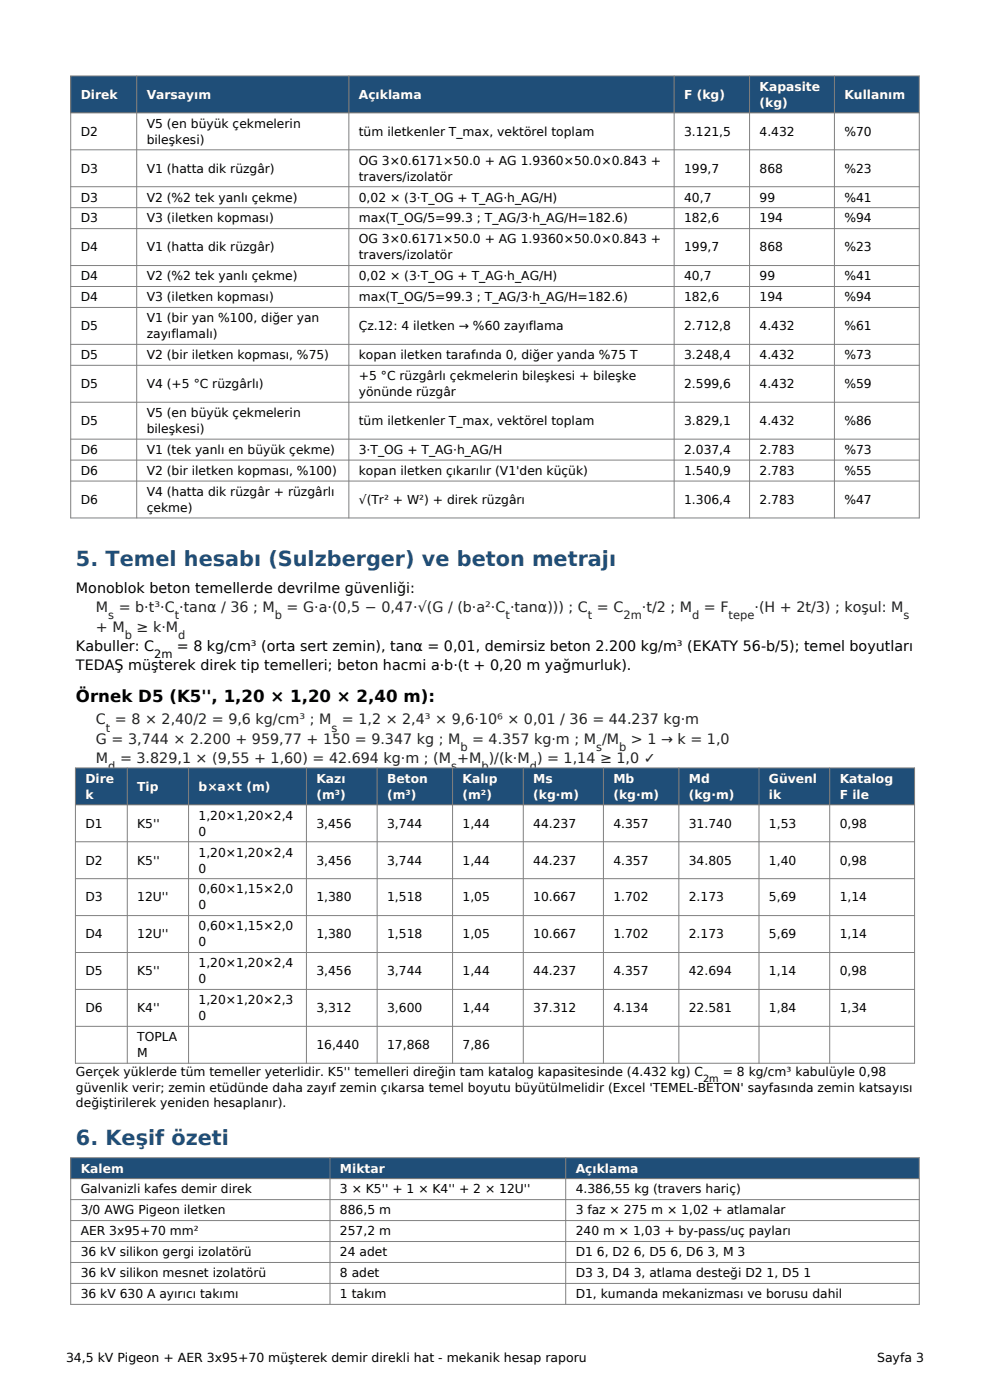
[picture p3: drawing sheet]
<svg xmlns="http://www.w3.org/2000/svg" width="210mm" height="297mm" viewBox="0 0 210 297" stroke-linecap="round" stroke-linejoin="round" font-family="sans-serif">
<defs><g id="words">
<g font-size="4.4" fill="#1f4e78">
<text x="16.1" y="120.1">5. Temel hesabı (Sulzberger) ve beton metrajı</text>
<text x="16.1" y="243">6. Keşif özeti</text>
</g>
<text font-size="3.5" x="16.1" y="148.9">Örnek D5 (K5'', 1,20 × 1,20 × 2,40 m):</text>
<g font-size="3">
<text x="16.1" y="125.8">Monoblok beton temellerde devrilme güvenliği:</text>
<text x="16.1" y="138.1">Kabuller: C</text>
<text x="16.1" y="142.2">TEDAŞ müşterek direk tip temelleri; beton hacmi a·b·(t + 0,20 m yağmurluk).</text>
<text x="37.5" y="138.1">= 8 kg/cm³ (orta sert zemin), tanα = 0,01, demirsiz beton 2.200 kg/m³ (EKATY 56-b/5); temel boyutları</text>
</g>
<g font-size="3" fill="#222">
<text x="20.4" y="129.9">M</text>
<text x="25.2" y="129.9">= b·t³·C ·tanα / 36 ; M</text>
<text x="60.8" y="129.9">= G·a·(0,5 − 0,47·√(G / (b·a²·C ·tanα))) ; C = C</text>
<text x="136.2" y="129.9">·t/2 ; M</text>
<text x="149.3" y="129.9">= F</text>
<text x="160" y="129.9">·(H + 2t/3) ; koşul: M</text>
<text x="20.4" y="134">+ M</text>
<text x="29" y="134">≥ k·M</text>
<text x="20.4" y="153.7">C = 8 × 2,40/2 = 9,6 kg/cm³ ; M</text>
<text x="72.5" y="153.7">= 1,2 × 2,4³ × 9,6·10⁶ × 0,01 / 36 = 44.237 kg·m</text>
<text x="20.4" y="157.8">G = 3,744 × 2.200 + 959,77 + 150 = 9.347 kg ; M</text>
<text x="20.4" y="161.9">M</text>
<text x="25.5" y="161.9">= 3.829,1 × (9,55 + 1,60) = 42.694 kg·m ; (M +M )/(k·M ) = 1,14 ≥ 1,0 ✓</text>
<text x="100.2" y="157.8">= 4.357 kg·m ; M /M</text>
<text x="133.8" y="157.8">&gt; 1 → k = 1,0</text>
</g>
<g font-size="2.6" fill="#fff">
<text x="17.1" y="20.9">Direk</text>
<text x="31.1" y="20.9">Varsayım</text>
<text x="76.1" y="20.9">Açıklama</text>
<text x="145.1" y="20.9">F (kg)</text>
<text x="161.1" y="19.3">Kapasite</text>
<text x="161.1" y="22.6">(kg)</text>
<text x="179.1" y="20.9">Kullanım</text>
<text x="18.1" y="166">Dire</text>
<text x="29.1" y="167.7">Tip</text>
<text x="42.1" y="167.7">b×a×t (m)</text>
<text x="67.1" y="166">Kazı</text>
<text x="82.1" y="166">Beton</text>
<text x="98.1" y="166">Kalıp</text>
<text x="113.1" y="166">Ms</text>
<text x="130.1" y="166">Mb</text>
<text x="146.1" y="166">Md</text>
<text x="163.1" y="166">Güvenl</text>
<text x="178.1" y="166">Katalog</text>
<text x="18.1" y="169.4">k</text>
<text x="67.1" y="169.4">(m³)</text>
<text x="82.1" y="169.4">(m³)</text>
<text x="98.1" y="169.4">(m²)</text>
<text x="113.1" y="169.4">(kg·m)</text>
<text x="130.1" y="169.4">(kg·m)</text>
<text x="146.1" y="169.4">(kg·m)</text>
<text x="163.1" y="169.4">ik</text>
<text x="178.1" y="169.4">F ile</text>
<text x="17.1" y="248.7">Kalem</text>
<text x="72.1" y="248.7">Miktar</text>
<text x="122.1" y="248.7">Açıklama</text>
</g>
<g font-size="2.6">
<text x="17.1" y="28.8">D2</text>
<text x="31.1" y="27.1">V5 (en büyük çekmelerin</text>
<text x="76.1" y="28.8">tüm iletkenler T_max, vektörel toplam</text>
<text x="145.1" y="28.8">3.121,5</text>
<text x="161.1" y="28.8">4.432</text>
<text x="179.1" y="28.8">%70</text>
<text x="31.1" y="30.5">bileşkesi)</text>
<text x="76.1" y="34.9">OG 3×0.6171×50.0 + AG 1.9360×50.0×0.843 +</text>
<text x="17.1" y="36.6">D3</text>
<text x="31.1" y="36.6">V1 (hatta dik rüzgâr)</text>
<text x="76.1" y="38.3">travers/izolatör</text>
<text x="145.1" y="36.6">199,7</text>
<text x="161.1" y="36.6">868</text>
<text x="179.1" y="36.6">%23</text>
<text x="17.1" y="42.8">D3</text>
<text x="17.1" y="47.2">D3</text>
<text x="31.1" y="42.8">V2 (%2 tek yanlı çekme)</text>
<text x="31.1" y="47.2">V3 (iletken kopması)</text>
<text x="76.1" y="42.8">0,02 × (3·T_OG + T_AG·h_AG/H)</text>
<text x="76.1" y="47.2">max(T_OG/5=99.3 ; T_AG/3·h_AG/H=182.6)</text>
<text x="145.1" y="42.8">40,7</text>
<text x="145.1" y="47.2">182,6</text>
<text x="161.1" y="42.8">99</text>
<text x="161.1" y="47.2">194</text>
<text x="179.1" y="42.8">%41</text>
<text x="179.1" y="47.2">%94</text>
<text x="17.1" y="53.3">D4</text>
<text x="31.1" y="53.3">V1 (hatta dik rüzgâr)</text>
<text x="76.1" y="51.6">OG 3×0.6171×50.0 + AG 1.9360×50.0×0.843 +</text>
<text x="145.1" y="53.3">199,7</text>
<text x="161.1" y="53.3">868</text>
<text x="179.1" y="53.3">%23</text>
<text x="17.1" y="59.5">D4</text>
<text x="31.1" y="59.5">V2 (%2 tek yanlı çekme)</text>
<text x="76.1" y="55">travers/izolatör</text>
<text x="76.1" y="59.5">0,02 × (3·T_OG + T_AG·h_AG/H)</text>
<text x="145.1" y="59.5">40,7</text>
<text x="161.1" y="59.5">99</text>
<text x="179.1" y="59.5">%41</text>
<text x="17.1" y="63.9">D4</text>
<text x="31.1" y="63.9">V3 (iletken kopması)</text>
<text x="76.1" y="63.9">max(T_OG/5=99.3 ; T_AG/3·h_AG/H=182.6)</text>
<text x="145.1" y="63.9">182,6</text>
<text x="161.1" y="63.9">194</text>
<text x="179.1" y="63.9">%94</text>
<text x="17.1" y="70.1">D5</text>
<text x="31.1" y="68.4">V1 (bir yan %100, diğer yan</text>
<text x="31.1" y="71.7">zayıflamalı)</text>
<text x="76.1" y="70.1">Çz.12: 4 iletken → %60 zayıflama</text>
<text x="145.1" y="70.1">2.712,8</text>
<text x="161.1" y="70.1">4.432</text>
<text x="179.1" y="70.1">%61</text>
<text x="17.1" y="76.2">D5</text>
<text x="31.1" y="76.2">V2 (bir iletken kopması, %75)</text>
<text x="76.1" y="76.2">kopan iletken tarafında 0, diğer yanda %75 T</text>
<text x="145.1" y="76.2">3.248,4</text>
<text x="161.1" y="76.2">4.432</text>
<text x="179.1" y="76.2">%73</text>
<text x="17.1" y="82.3">D5</text>
<text x="31.1" y="82.3">V4 (+5 °C rüzgârlı)</text>
<text x="76.1" y="80.6">+5 °C rüzgârlı çekmelerin bileşkesi + bileşke</text>
<text x="145.1" y="82.3">2.599,6</text>
<text x="161.1" y="82.3">4.432</text>
<text x="179.1" y="82.3">%59</text>
<text x="31.1" y="88.5">V5 (en büyük çekmelerin</text>
<text x="76.1" y="84">yönünde rüzgâr</text>
<text x="17.1" y="90.2">D5</text>
<text x="31.1" y="91.9">bileşkesi)</text>
<text x="76.1" y="90.2">tüm iletkenler T_max, vektörel toplam</text>
<text x="145.1" y="90.2">3.829,1</text>
<text x="161.1" y="90.2">4.432</text>
<text x="179.1" y="90.2">%86</text>
<text x="17.1" y="96.3">D6</text>
<text x="17.1" y="100.7">D6</text>
<text x="31.1" y="96.3">V1 (tek yanlı en büyük çekme)</text>
<text x="31.1" y="100.7">V2 (bir iletken kopması, %100)</text>
<text x="76.1" y="96.3">3·T_OG + T_AG·h_AG/H</text>
<text x="76.1" y="100.7">kopan iletken çıkarılır (V1'den küçük)</text>
<text x="145.1" y="96.3">2.037,4</text>
<text x="145.1" y="100.7">1.540,9</text>
<text x="161.1" y="96.3">2.783</text>
<text x="161.1" y="100.7">2.783</text>
<text x="179.1" y="96.3">%73</text>
<text x="179.1" y="100.7">%55</text>
<text x="17.1" y="106.9">D6</text>
<text x="31.1" y="105.2">V4 (hatta dik rüzgâr + rüzgârlı</text>
<text x="76.1" y="106.9">√(Tr² + W²) + direk rüzgârı</text>
<text x="145.1" y="106.9">1.306,4</text>
<text x="161.1" y="106.9">2.783</text>
<text x="179.1" y="106.9">%47</text>
<text x="31.1" y="108.6">çekme)</text>
<text x="42.1" y="173.9">1,20×1,20×2,4</text>
<text x="18.1" y="175.6">D1</text>
<text x="29.1" y="175.6">K5''</text>
<text x="42.1" y="177.3">0</text>
<text x="67.1" y="175.6">3,456</text>
<text x="82.1" y="175.6">3,744</text>
<text x="98.1" y="175.6">1,44</text>
<text x="113.1" y="175.6">44.237</text>
<text x="130.1" y="175.6">4.357</text>
<text x="146.1" y="175.6">31.740</text>
<text x="163.1" y="175.6">1,53</text>
<text x="178.1" y="175.6">0,98</text>
<text x="18.1" y="183.4">D2</text>
<text x="29.1" y="183.4">K5''</text>
<text x="42.1" y="181.7">1,20×1,20×2,4</text>
<text x="42.1" y="185.1">0</text>
<text x="67.1" y="183.4">3,456</text>
<text x="82.1" y="183.4">3,744</text>
<text x="98.1" y="183.4">1,44</text>
<text x="113.1" y="183.4">44.237</text>
<text x="130.1" y="183.4">4.357</text>
<text x="146.1" y="183.4">34.805</text>
<text x="163.1" y="183.4">1,40</text>
<text x="178.1" y="183.4">0,98</text>
<text x="18.1" y="191.2">D3</text>
<text x="29.1" y="191.2">12U''</text>
<text x="42.1" y="189.5">0,60×1,15×2,0</text>
<text x="67.1" y="191.2">1,380</text>
<text x="82.1" y="191.2">1,518</text>
<text x="98.1" y="191.2">1,05</text>
<text x="113.1" y="191.2">10.667</text>
<text x="130.1" y="191.2">1.702</text>
<text x="146.1" y="191.2">2.173</text>
<text x="163.1" y="191.2">5,69</text>
<text x="178.1" y="191.2">1,14</text>
<text x="42.1" y="192.9">0</text>
<text x="42.1" y="197.4">0,60×1,15×2,0</text>
<text x="18.1" y="199.1">D4</text>
<text x="29.1" y="199.1">12U''</text>
<text x="42.1" y="200.8">0</text>
<text x="67.1" y="199.1">1,380</text>
<text x="82.1" y="199.1">1,518</text>
<text x="98.1" y="199.1">1,05</text>
<text x="113.1" y="199.1">10.667</text>
<text x="130.1" y="199.1">1.702</text>
<text x="146.1" y="199.1">2.173</text>
<text x="163.1" y="199.1">5,69</text>
<text x="178.1" y="199.1">1,14</text>
<text x="18.1" y="206.9">D5</text>
<text x="29.1" y="206.9">K5''</text>
<text x="42.1" y="205.2">1,20×1,20×2,4</text>
<text x="42.1" y="208.6">0</text>
<text x="67.1" y="206.9">3,456</text>
<text x="82.1" y="206.9">3,744</text>
<text x="98.1" y="206.9">1,44</text>
<text x="113.1" y="206.9">44.237</text>
<text x="130.1" y="206.9">4.357</text>
<text x="146.1" y="206.9">42.694</text>
<text x="163.1" y="206.9">1,14</text>
<text x="178.1" y="206.9">0,98</text>
<text x="18.1" y="214.7">D6</text>
<text x="29.1" y="214.7">K4''</text>
<text x="42.1" y="213">1,20×1,20×2,3</text>
<text x="67.1" y="214.7">3,312</text>
<text x="82.1" y="214.7">3,600</text>
<text x="98.1" y="214.7">1,44</text>
<text x="113.1" y="214.7">37.312</text>
<text x="130.1" y="214.7">4.134</text>
<text x="146.1" y="214.7">22.581</text>
<text x="163.1" y="214.7">1,84</text>
<text x="178.1" y="214.7">1,34</text>
<text x="29.1" y="220.9">TOPLA</text>
<text x="42.1" y="216.4">0</text>
<text x="29.1" y="224.3">M</text>
<text x="67.1" y="222.6">16,440</text>
<text x="82.1" y="222.6">17,868</text>
<text x="98.1" y="222.6">7,86</text>
<text x="16.1" y="228.2">Gerçek yüklerde tüm temeller yeterlidir. K5'' temelleri direğin tam katalog kapasitesinde (4.432 kg) C</text>
<text x="16.1" y="231.6">güvenlik verir; zemin etüdünde daha zayıf zemin çıkarsa temel boyutu büyütülmelidir (Excel 'TEMEL-BETON' sayfasında zemin katsayısı</text>
<text x="153.3" y="228.2">= 8 kg/cm³ kabulüyle 0,98</text>
<text x="16.1" y="234.9">değiştirilerek yeniden hesaplanır).</text>
<text x="17.1" y="253.2">Galvanizli kafes demir direk</text>
<text x="17.1" y="257.6">3/0 AWG Pigeon iletken</text>
<text x="72.1" y="253.2">3 × K5'' + 1 × K4'' + 2 × 12U''</text>
<text x="72.1" y="257.6">886,5 m</text>
<text x="122.1" y="253.2">4.386,55 kg (travers hariç)</text>
<text x="122.1" y="257.6">3 faz × 275 m × 1,02 + atlamalar</text>
<text x="17.1" y="262.1">AER 3x95+70 mm²</text>
<text x="72.1" y="262.1">257,2 m</text>
<text x="122.1" y="262.1">240 m × 1,03 + by-pass/uç payları</text>
<text x="17.1" y="266.5">36 kV silikon gergi izolatörü</text>
<text x="72.1" y="266.5">24 adet</text>
<text x="122.1" y="266.5">D1 6, D2 6, D5 6, D6 3, M 3</text>
<text x="17.1" y="271">36 kV silikon mesnet izolatörü</text>
<text x="17.1" y="275.4">36 kV 630 A ayırıcı takımı</text>
<text x="72.1" y="271">8 adet</text>
<text x="72.1" y="275.4">1 takım</text>
<text x="122.1" y="271">D3 3, D4 3, atlama desteği D2 1, D5 1</text>
<text x="122.1" y="275.4">D1, kumanda mekanizması ve borusu dahil</text>
<text x="14" y="289">34,5 kV Pigeon + AER 3x95+70 müşterek demir direkli hat - mekanik hesap raporu</text>
<text x="186.1" y="289">Sayfa 3</text>
</g>
<g font-size="2.4" fill="#222">
<text x="23" y="131.4">s</text>
<text x="37.1" y="131.4">t</text>
<text x="58.3" y="131.4">b</text>
<text x="107.2" y="131.4">t</text>
<text x="124.7" y="131.4">t</text>
<text x="132.3" y="131.4">2m</text>
<text x="146.8" y="131.4">d</text>
<text x="154.6" y="131.4">tepe</text>
<text x="191.7" y="131.4">s</text>
<text x="26.5" y="135.5">b</text>
<text x="37.8" y="135.5">d</text>
<text x="22.5" y="155.2">t</text>
<text x="70.3" y="155.2">s</text>
<text x="97.7" y="159.3">b</text>
<text x="126.4" y="159.3">s</text>
<text x="131.3" y="159.3">b</text>
<text x="23" y="163.4">d</text>
<text x="95.7" y="163.4">s</text>
<text x="102.1" y="163.4">b</text>
<text x="112.4" y="163.4">d</text>
</g>
<text font-size="2.4" x="32.7" y="139.6">2m</text>
<text font-size="2.1" x="149.1" y="229.5">2m</text>
</g></defs>
<path d="M15 16.1h180v7.8h-180z" fill-rule="evenodd" fill="#1f4e78"/>
<g fill="none" stroke="#808080" stroke-width=".21">
<path d="M15 16.1h180v93.8h-180zM29 16.1v93.8M74 16.1v93.8M143 16.1v93.8M159 16.1v93.8M177 16.1v93.8M15 23.9h180M15 31.8h180M15 39.6h180M15 44.1h180M15 48.5h180M15 56.3h180"/>
<path d="M15 60.8h180M15 65.2h180M15 73.1h180M15 77.5h180M15 85.3h180M15 93.2h180M15 97.6h180M15 102.1h180"/>
</g>
<path d="M16 162.9h178v7.8h-178z" fill-rule="evenodd" fill="#1f4e78"/>
<g fill="none" stroke="#808080" stroke-width=".21">
<path d="M16 162.9h178v62.7h-178zM16 170.7h178M16 178.6h178M27 162.9v62.7M40 162.9v62.7M65 162.9v62.7M80 162.9v62.7M96 162.9v62.7M111 162.9v62.7M128 162.9v62.7M144 162.9v62.7M161 162.9v62.7"/>
<path d="M176 162.9v62.7M16 186.4h178M16 194.2h178M16 202.1h178M16 209.9h178M16 217.7h178"/>
</g>
<path d="M15 245.6h180v4.4h-180z" fill-rule="evenodd" fill="#1f4e78"/>
<path d="M15 245.6h180v31.1h-180zM15 250h180M15 254.5h180M15 258.9h180M70 245.6v31.1M120 245.6v31.1M15 263.4h180M15 267.8h180M15 272.3h180" fill="none" stroke="#808080" stroke-width=".21"/>
<use href="#words"/>
</svg>
